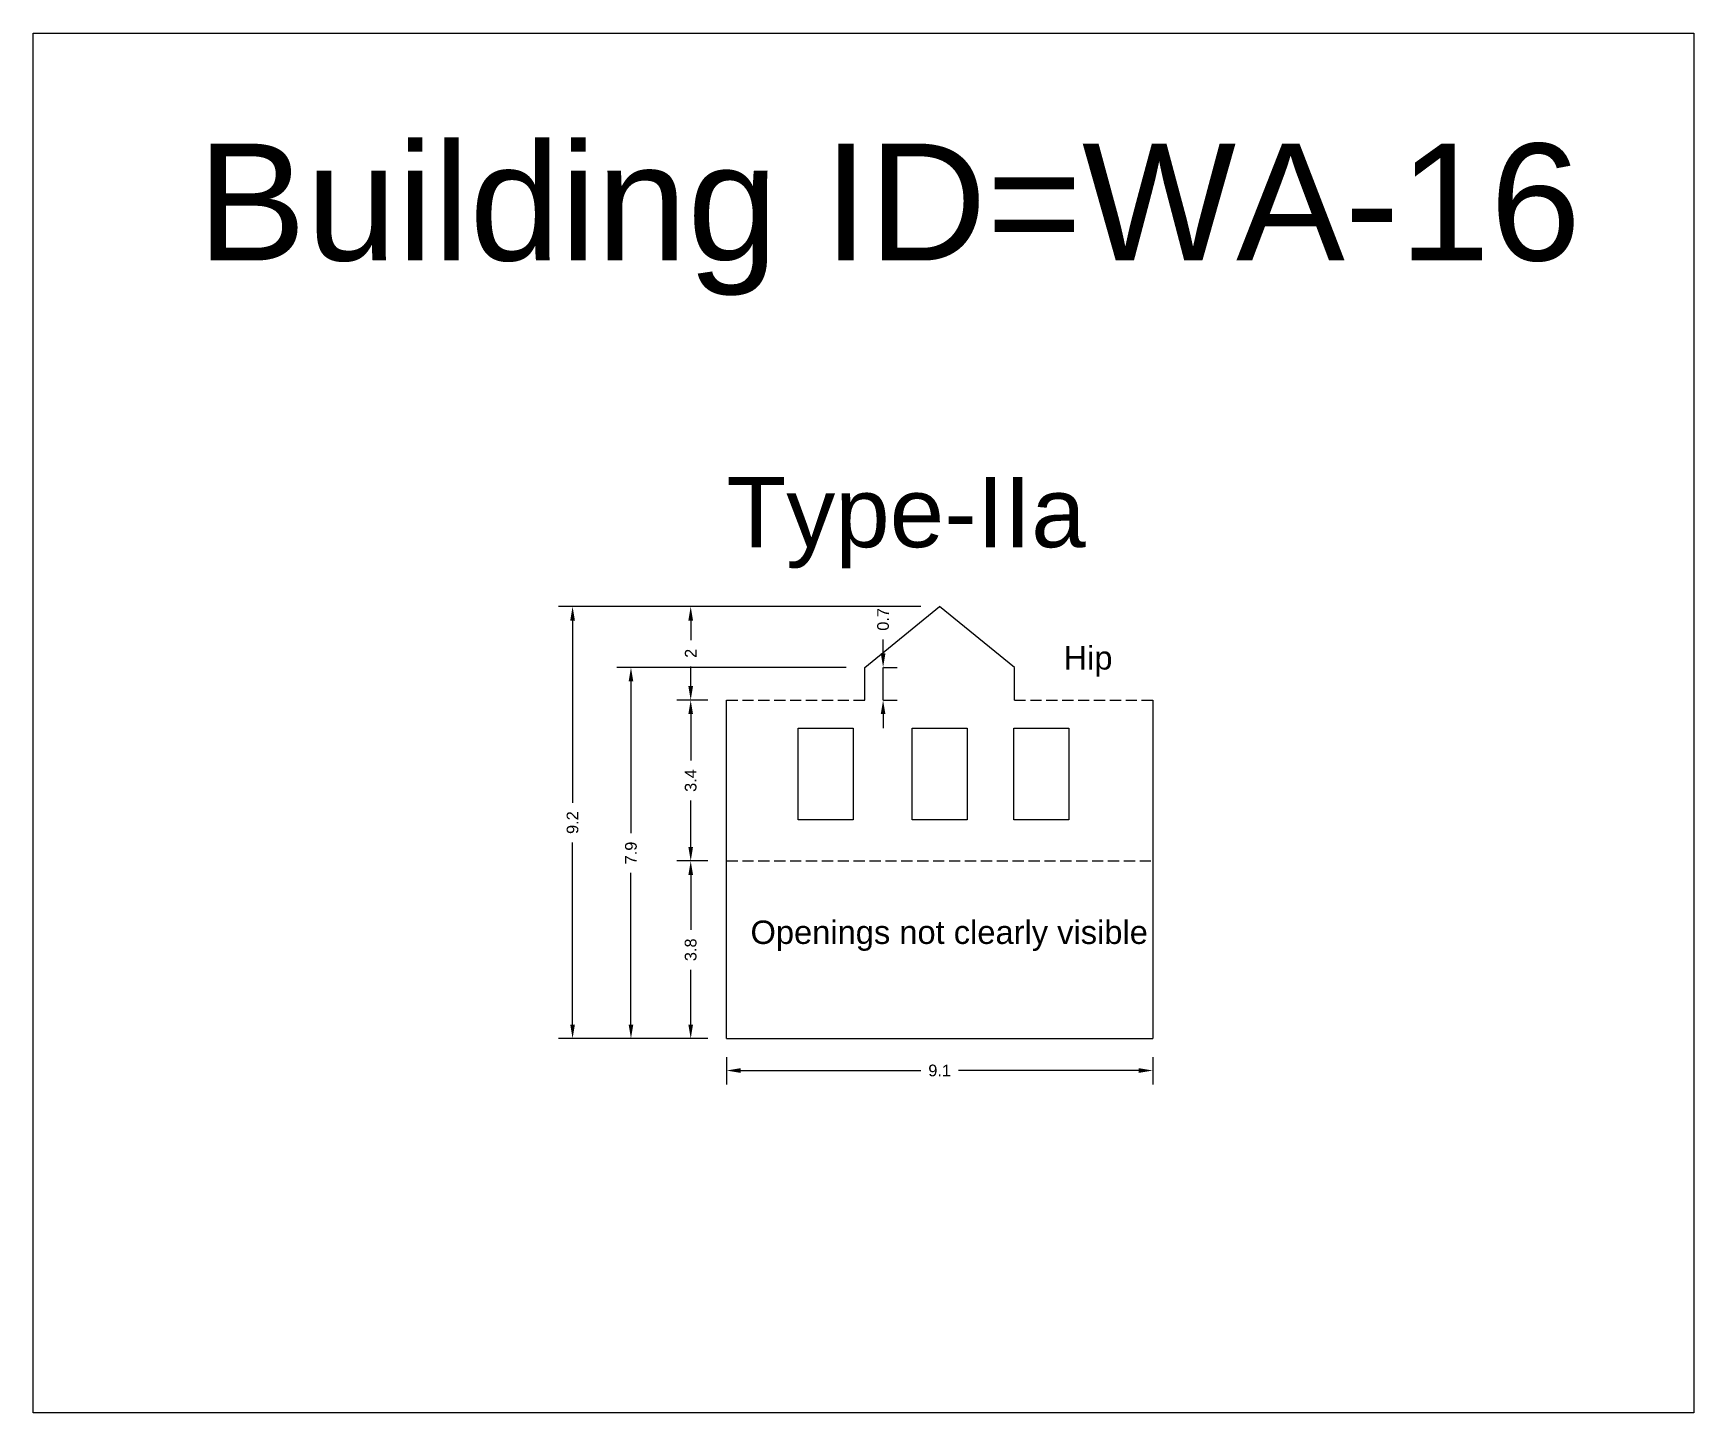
# Model space of a CAD drawing. Header units: metres. Extents: x 3416649 to 3417136, y -6712926 to -6712690.
# Drawn here: x 3416892.03 to 3416927.56, y -6712774.58 to -6712745.08 of the extents above; entities that cross this region are included whole.
import ezdxf

# ---------------------------------------------------------------- set-up
doc = ezdxf.new("R2010")
doc.units = ezdxf.units.M
doc.linetypes.add('ACAD_ISO02W100', pattern=[15, 12, -3])
doc.layers.add('Dotted', color=7, linetype='ACAD_ISO02W100', plot=False)
doc.styles.get("Standard").update_dxf_attribs({"font": 'arial.ttf'})
doc.dimstyles.new('ISO-25', dxfattribs={"dimtxt": 0.25, "dimasz": 0.3, "dimexe": 0.3, "dimexo": 0.4, "dimgap": 0.2, "dimtad": 0, "dimdec": 1, "dimdsep": 46, "dimtxsty": 'Standard', "dimcen": 2.5, "dimadec": 0, "dimazin": 0, "dimtfac": 1, "dimtdec": 1, "dimtmove": 0, "dimatfit": 3, "dimfxl": 1, "dimarcsym": 0})

# ---------------------------------------------------------------- blocks, each defined once
blk = doc.blocks.new('*D134')
at = {"color": 0, "lineweight": -2, "transparency": 16777216}
for p, q in [((3416906.467, -6712762.782), (3416905.801, -6712762.782)), ((3416906.101, -6712763.082), (3416906.101, -6712764.255)), ((3416906.101, -6712766.282), (3416906.101, -6712765.11)), ((3416906.467, -6712766.582), (3416905.801, -6712766.582))]:
    blk.add_line(p, q, dxfattribs=at)
at = {"color": 0, "transparency": 16777216}
for points in [[(3416906.051, -6712763.082), (3416906.151, -6712763.082), (3416906.101, -6712762.782)], [(3416906.051, -6712766.282), (3416906.151, -6712766.282), (3416906.101, -6712766.582)]]:
    blk.add_solid(points, dxfattribs=at)
at = {"layer": 'Defpoints', "color": 0, "transparency": 16777216}
for p in [(3416906.101, -6712762.782), (3416906.867, -6712762.782), (3416906.867, -6712766.582)]:
    blk.add_point(p, dxfattribs=at)
at = {"color": 0, "transparency": 16777216, "insert": (3416906.101, -6712764.682), "char_height": 0.25, "attachment_point": 5, "rotation": 90}
blk.add_mtext('3.8', dxfattribs=at)
blk = doc.blocks.new('*D135')
at = {"color": 0, "lineweight": -2, "transparency": 16777216}
for p, q in [((3416906.467, -6712759.342), (3416905.801, -6712759.342)), ((3416906.101, -6712759.642), (3416906.101, -6712760.635)), ((3416906.101, -6712762.482), (3416906.101, -6712761.489)), ((3416906.467, -6712762.782), (3416905.801, -6712762.782))]:
    blk.add_line(p, q, dxfattribs=at)
at = {"color": 0, "transparency": 16777216}
for points in [[(3416906.051, -6712759.642), (3416906.151, -6712759.642), (3416906.101, -6712759.342)], [(3416906.051, -6712762.482), (3416906.151, -6712762.482), (3416906.101, -6712762.782)]]:
    blk.add_solid(points, dxfattribs=at)
at = {"layer": 'Defpoints', "color": 0, "transparency": 16777216}
for p in [(3416906.101, -6712759.342), (3416906.867, -6712759.342), (3416906.867, -6712762.782)]:
    blk.add_point(p, dxfattribs=at)
at = {"color": 0, "transparency": 16777216, "insert": (3416906.101, -6712761.062), "char_height": 0.25, "attachment_point": 5, "rotation": 90}
blk.add_mtext('3.4', dxfattribs=at)
blk = doc.blocks.new('*D136')
at = {"color": 0, "lineweight": -2, "transparency": 16777216}
for p, q in [((3416911.027, -6712757.342), (3416905.801, -6712757.342)), ((3416906.101, -6712757.642), (3416906.101, -6712758.06)), ((3416906.101, -6712759.042), (3416906.101, -6712758.625)), ((3416906.467, -6712759.342), (3416905.801, -6712759.342))]:
    blk.add_line(p, q, dxfattribs=at)
at = {"color": 0, "transparency": 16777216}
for points in [[(3416906.051, -6712757.642), (3416906.151, -6712757.642), (3416906.101, -6712757.342)], [(3416906.051, -6712759.042), (3416906.151, -6712759.042), (3416906.101, -6712759.342)]]:
    blk.add_solid(points, dxfattribs=at)
at = {"layer": 'Defpoints', "color": 0, "transparency": 16777216}
for p in [(3416906.101, -6712757.342), (3416911.427, -6712757.342), (3416906.867, -6712759.342)]:
    blk.add_point(p, dxfattribs=at)
at = {"color": 0, "transparency": 16777216, "insert": (3416906.101, -6712758.342), "char_height": 0.25, "attachment_point": 5, "rotation": 90}
blk.add_mtext('2', dxfattribs=at)
blk = doc.blocks.new('*D137')
at = {"color": 0, "lineweight": -2, "transparency": 16777216}
for p, q in [((3416909.427, -6712758.642), (3416904.523, -6712758.642)), ((3416904.823, -6712758.942), (3416904.823, -6712762.186)), ((3416904.823, -6712766.282), (3416904.823, -6712763.039)), ((3416906.467, -6712766.582), (3416904.523, -6712766.582))]:
    blk.add_line(p, q, dxfattribs=at)
at = {"color": 0, "transparency": 16777216}
for points in [[(3416904.773, -6712758.942), (3416904.873, -6712758.942), (3416904.823, -6712758.642)], [(3416904.773, -6712766.282), (3416904.873, -6712766.282), (3416904.823, -6712766.582)]]:
    blk.add_solid(points, dxfattribs=at)
at = {"layer": 'Defpoints', "color": 0, "transparency": 16777216}
for p in [(3416904.823, -6712758.642), (3416909.827, -6712758.642), (3416906.867, -6712766.582)]:
    blk.add_point(p, dxfattribs=at)
at = {"color": 0, "transparency": 16777216, "insert": (3416904.823, -6712762.612), "char_height": 0.25, "attachment_point": 5, "rotation": 90}
blk.add_mtext('7.9', dxfattribs=at)
blk = doc.blocks.new('*D138')
at = {"color": 0, "lineweight": -2, "transparency": 16777216}
for p, q in [((3416911.027, -6712757.342), (3416903.274, -6712757.342)), ((3416903.574, -6712757.642), (3416903.574, -6712761.536)), ((3416903.574, -6712766.282), (3416903.574, -6712762.389)), ((3416906.467, -6712766.582), (3416903.274, -6712766.582))]:
    blk.add_line(p, q, dxfattribs=at)
at = {"color": 0, "transparency": 16777216}
for points in [[(3416903.524, -6712757.642), (3416903.624, -6712757.642), (3416903.574, -6712757.342)], [(3416903.524, -6712766.282), (3416903.624, -6712766.282), (3416903.574, -6712766.582)]]:
    blk.add_solid(points, dxfattribs=at)
at = {"layer": 'Defpoints', "color": 0, "transparency": 16777216}
for p in [(3416903.574, -6712757.342), (3416911.427, -6712757.342), (3416906.867, -6712766.582)]:
    blk.add_point(p, dxfattribs=at)
at = {"color": 0, "transparency": 16777216, "insert": (3416903.574, -6712761.962), "char_height": 0.25, "attachment_point": 5, "rotation": 90}
blk.add_mtext('9.2', dxfattribs=at)
blk = doc.blocks.new('*D139')
at = {"color": 0, "lineweight": -2, "transparency": 16777216}
for p, q in [((3416906.867, -6712766.982), (3416906.867, -6712767.565)), ((3416907.167, -6712767.265), (3416911.023, -6712767.265)), ((3416915.687, -6712767.265), (3416911.83, -6712767.265)), ((3416915.987, -6712766.982), (3416915.987, -6712767.565))]:
    blk.add_line(p, q, dxfattribs=at)
at = {"color": 0, "transparency": 16777216}
for points in [[(3416907.167, -6712767.215), (3416907.167, -6712767.315), (3416906.867, -6712767.265)], [(3416915.687, -6712767.215), (3416915.687, -6712767.315), (3416915.987, -6712767.265)]]:
    blk.add_solid(points, dxfattribs=at)
at = {"layer": 'Defpoints', "color": 0, "transparency": 16777216}
for p in [(3416906.867, -6712766.582), (3416915.987, -6712766.582), (3416915.987, -6712767.265)]:
    blk.add_point(p, dxfattribs=at)
at = {"color": 0, "transparency": 16777216, "insert": (3416911.427, -6712767.265), "char_height": 0.25, "attachment_point": 5}
blk.add_mtext('9.1', dxfattribs=at)
blk = doc.blocks.new('*D140')
at = {"color": 0, "lineweight": -2, "transparency": 16777216}
for p, q in [((3416910.217, -6712758.342), (3416910.217, -6712758.042)), ((3416910.217, -6712759.342), (3416910.217, -6712758.642)), ((3416910.227, -6712758.642), (3416910.517, -6712758.642)), ((3416910.227, -6712759.342), (3416910.517, -6712759.342)), ((3416910.217, -6712759.642), (3416910.217, -6712759.942))]:
    blk.add_line(p, q, dxfattribs=at)
at = {"color": 0, "transparency": 16777216}
for points in [[(3416910.167, -6712758.342), (3416910.267, -6712758.342), (3416910.217, -6712758.642)], [(3416910.167, -6712759.642), (3416910.267, -6712759.642), (3416910.217, -6712759.342)]]:
    blk.add_solid(points, dxfattribs=at)
at = {"layer": 'Defpoints', "color": 0, "transparency": 16777216}
for p in [(3416909.827, -6712758.642), (3416910.217, -6712758.642), (3416909.827, -6712759.342)]:
    blk.add_point(p, dxfattribs=at)
at = {"color": 0, "transparency": 16777216, "insert": (3416910.217, -6712757.615), "char_height": 0.25, "attachment_point": 5, "rotation": 90}
blk.add_mtext('0.7', dxfattribs=at)

msp = doc.modelspace()

# ---------------------------------------------------------------- linework, layer by layer
for points in [[(3416892.035, -6712745.078), (3416927.561, -6712745.078), (3416927.561, -6712774.585), (3416892.035, -6712774.585)], [(3416908.399, -6712759.942), (3416909.577, -6712759.942), (3416909.577, -6712761.901), (3416908.399, -6712761.901)], [(3416910.838, -6712759.942), (3416912.016, -6712759.942), (3416912.016, -6712761.901), (3416910.838, -6712761.901)], [(3416913.011, -6712759.942), (3416914.189, -6712759.942), (3416914.189, -6712761.901), (3416913.011, -6712761.901)]]:
    msp.add_lwpolyline(points, close=True)
for points in [[(3416909.827, -6712758.642), (3416911.427, -6712757.342)], [(3416913.027, -6712758.642), (3416911.427, -6712757.342)], [(3416909.827, -6712759.342), (3416909.827, -6712758.642)], [(3416913.027, -6712759.342), (3416913.027, -6712758.642)], [(3416906.867, -6712766.582), (3416906.867, -6712759.342)], [(3416915.987, -6712759.342), (3416915.987, -6712766.582)], [(3416908.399, -6712759.942), (3416909.577, -6712759.942)], [(3416910.838, -6712759.942), (3416912.016, -6712759.942)], [(3416913.011, -6712759.942), (3416914.189, -6712759.942)], [(3416906.867, -6712766.582), (3416915.987, -6712766.582)]]:
    msp.add_lwpolyline(points)
at = {"layer": 'Dotted', "ltscale": 0.02}
for points in [[(3416906.867, -6712759.342), (3416909.827, -6712759.342)], [(3416913.027, -6712759.342), (3416915.987, -6712759.342)], [(3416906.867, -6712762.782), (3416915.987, -6712762.782)]]:
    msp.add_lwpolyline(points, dxfattribs=at)

# ---------------------------------------------------------------- texts
at = {"attachment_point": 1}
for s, heights, insert, char_height in [('Building ID=WA-16', [0.517], (3416895.545, -6712747.439), 2.5), ('Type-IIa', [0.517], (3416906.866, -6712754.572), 1.5), ('Hip', [0], (3416914.077, -6712758.188), 0.5), ('Openings not clearly visible', [0], (3416907.38, -6712764.057), 0.5)]:
    msp.add_mtext_dynamic_manual_height_columns(s, width=67.86454, gutter_width=12.5, heights=heights, dxfattribs=dict(at, insert=insert, char_height=char_height))

# ---------------------------------------------------------------- dimensions: what is measured, and where the dimension line sits
for base, p1, p2, picture, middle in [((3416903.574, -6712757.342), (3416906.867, -6712766.582), (3416911.427, -6712757.342), '*D138', (3416903.574, -6712761.962)), ((3416910.217, -6712758.642), (3416909.827, -6712759.342), (3416909.827, -6712758.642), '*D140', (3416910.217, -6712757.615)), ((3416904.823, -6712758.642), (3416906.867, -6712766.582), (3416909.827, -6712758.642), '*D137', (3416904.823, -6712762.612)), ((3416906.101, -6712762.782), (3416906.867, -6712766.582), (3416906.867, -6712762.782), '*D134', (3416906.101, -6712764.682))]:
    dim = msp.add_linear_dim(base=base, p1=p1, p2=p2, angle=90, dimstyle='ISO-25')
    dim.commit()
    dim.dimension.update_dxf_attribs({"geometry": picture, "text_midpoint": middle})
for base, p1, p2, picture, middle in [((3416906.101, -6712757.342), (3416906.867, -6712759.342), (3416911.427, -6712757.342), '*D136', (3416906.101, -6712758.342)), ((3416906.101, -6712759.342), (3416906.867, -6712762.782), (3416906.867, -6712759.342), '*D135', (3416906.101, -6712761.062))]:
    dim = msp.add_linear_dim(base=base, p1=p1, p2=p2, angle=90, dimstyle='ISO-25', override={"dimtmove": 1})
    dim.commit()
    dim.dimension.update_dxf_attribs({"geometry": picture, "text_midpoint": middle})
dim = msp.add_linear_dim(base=(3416915.987, -6712767.265), p1=(3416906.867, -6712766.582), p2=(3416915.987, -6712766.582), dimstyle='ISO-25')
dim.commit()
dim.dimension.update_dxf_attribs({"geometry": '*D139', "text_midpoint": (3416911.427, -6712767.265)})

doc.saveas('drawing.dxf')
